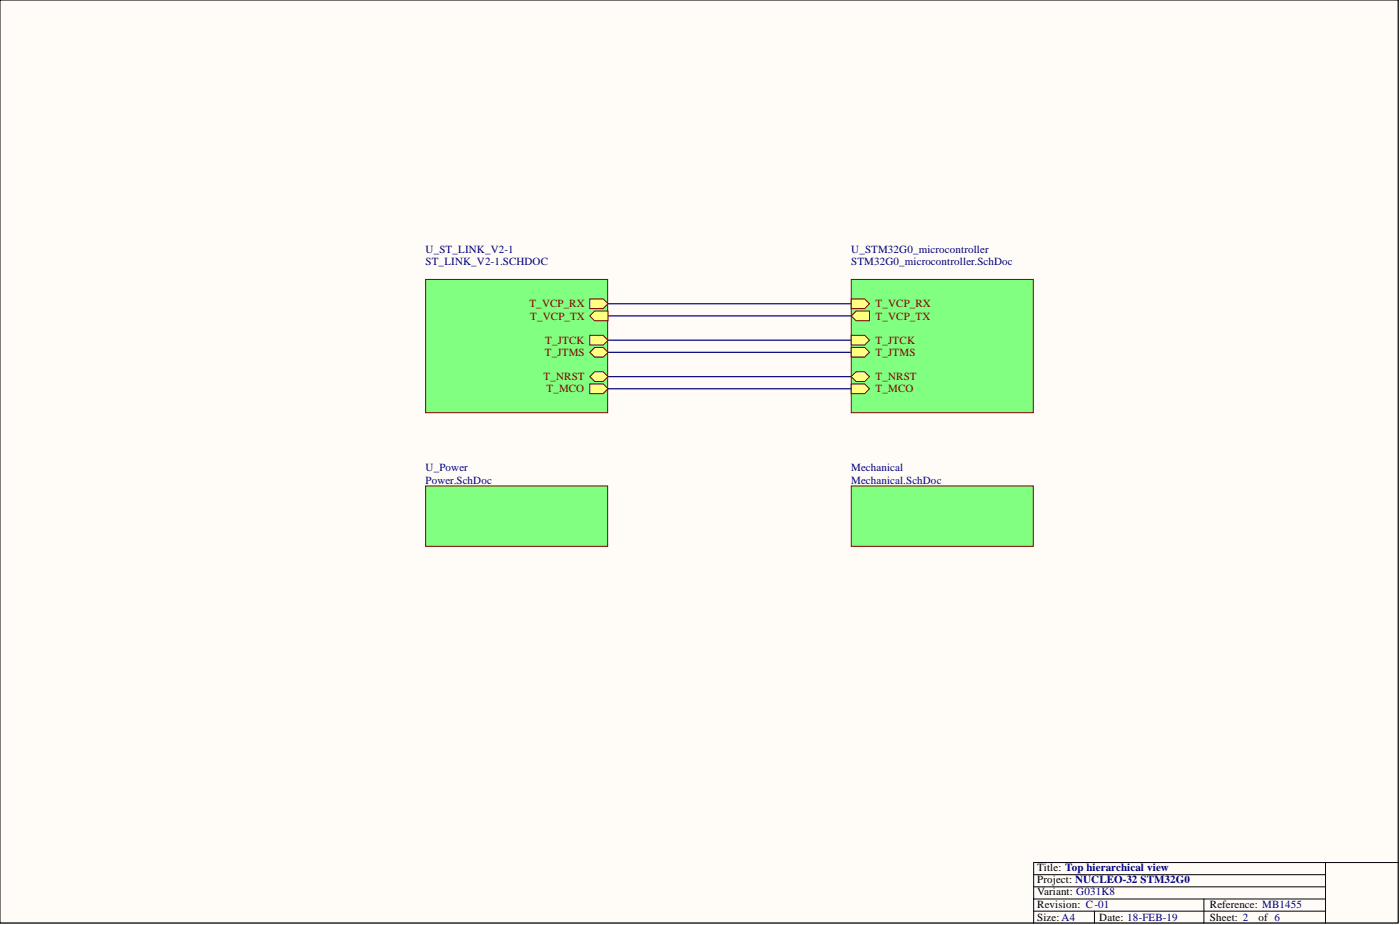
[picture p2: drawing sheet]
<svg xmlns="http://www.w3.org/2000/svg" width="292mm" height="193mm" viewBox="0 0 292 193" stroke-linecap="round" stroke-linejoin="round" font-family="sans-serif">
<defs><g id="words">
<g font-size="2.3" fill="#000080">
<text x="88.8" y="52.7">U_ST_LINK_V2-1</text>
<text x="177.6" y="52.7">U_STM32G0_microcontroller</text>
<text x="88.8" y="55.3">ST_LINK_V2-1.SCHDOC</text>
<text x="177.6" y="55.3">STM32G0_microcontroller.SchDoc</text>
<text x="88.8" y="98.3">U_Power</text>
<text x="88.8" y="100.9">Power.SchDoc</text>
<text x="177.6" y="98.3">Mechanical</text>
<text x="177.6" y="100.9">Mechanical.SchDoc</text>
</g>
<g font-size="2.3" fill="#800000">
<text x="110.5" y="64.1">T_VCP_RX</text>
<text x="182.7" y="64.1">T_VCP_RX</text>
<text x="110.6" y="66.7">T_VCP_TX</text>
<text x="113.8" y="71.7">T_JTCK</text>
<text x="182.7" y="71.7">T_JTCK</text>
<text x="182.7" y="66.7">T_VCP_TX</text>
<text x="113.7" y="74.3">T_JTMS</text>
<text x="182.7" y="74.3">T_JTMS</text>
<text x="113.4" y="79.3">T_NRST</text>
<text x="114" y="81.9">T_MCO</text>
<text x="182.7" y="79.3">T_NRST</text>
<text x="182.7" y="81.9">T_MCO</text>
</g>
<g font-size="2.3">
<text x="216.4" y="181.7">Title: Top hierarchical view</text>
<text x="216.4" y="184.3">Project: NUCLEO-32 STM32G0</text>
<text x="216.4" y="189.3">Revision: C-01</text>
<text x="216.4" y="186.8">Variant: G031K8</text>
<text x="252.5" y="189.3">Reference: MB1455</text>
<text x="216.4" y="192.1">Size: A4</text>
<text x="229.4" y="192.1">Date: 18-FEB-19</text>
<text x="252.5" y="192.1">Sheet: 2</text>
<text x="262.6" y="192.1">of 6</text>
</g>
</g></defs>
<path d="M0 0h291.7v192.5h-291.7z" fill="#fffcf8" stroke="#000" stroke-width=".21"/>
<path d="M276.6 179.9v12.7M291.8 179.9h-76.1v12.7M215.7 182.5h60.9M215.7 185h60.9M215.7 190.1h60.9M215.7 187.5h60.9M228.4 190.1v2.5M251.2 187.5v5.1" fill="none" stroke="#000" stroke-width=".21"/>
<g fill="#80ff80" stroke="#800000" stroke-width=".21">
<path d="M88.8 101.4h38v12.6h-38z"/>
<path d="M177.6 101.4h38v12.6h-38z"/>
</g>
<path d="M126.9 73.5h50.7M126.9 71h50.7M126.9 63.4h50.7M126.9 65.9h50.7M126.9 78.6h50.7" fill="none" stroke="#000080" stroke-width=".25"/>
<path d="M88.8 58.3h38v27.8h-38z" fill="#80ff80" stroke="#800000" stroke-width=".21"/>
<path d="M123.1 62.4h2.7l1.1 1-1.1 1h-2.7z" fill-rule="evenodd" fill="#ffff80"/>
<path d="M123.1 62.4h2.7l1.1 1-1.1 1h-2.7z" fill="none" stroke="#800000" stroke-width=".21"/>
<path d="M123.1 65.9l1-1h2.8v2h-2.8z" fill-rule="evenodd" fill="#ffff80"/>
<path d="M123.1 65.9l1-1h2.8v2h-2.8z" fill="none" stroke="#800000" stroke-width=".21"/>
<path d="M123.1 73.5l1-1h1.7l1.1 1-1.1 1h-1.7z" fill-rule="evenodd" fill="#ffff80"/>
<path d="M123.1 73.5l1-1h1.7l1.1 1-1.1 1h-1.7z" fill="none" stroke="#800000" stroke-width=".21"/>
<path d="M123.1 70h2.7l1.1 1-1.1 1h-2.7z" fill-rule="evenodd" fill="#ffff80"/>
<path d="M123.1 70h2.7l1.1 1-1.1 1h-2.7z" fill="none" stroke="#800000" stroke-width=".21"/>
<path d="M123.1 78.6l1-1h1.7l1.1 1-1.1 1h-1.7z" fill-rule="evenodd" fill="#ffff80"/>
<path d="M123.1 78.6l1-1h1.7l1.1 1-1.1 1h-1.7z" fill="none" stroke="#800000" stroke-width=".21"/>
<path d="M123.1 80.1h2.7l1.1 1-1.1 1h-2.7z" fill-rule="evenodd" fill="#ffff80"/>
<path d="M123.1 80.1h2.7l1.1 1-1.1 1h-2.7z" fill="none" stroke="#800000" stroke-width=".21"/>
<path d="M177.6 58.3h38v27.8h-38z" fill="#80ff80" stroke="#800000" stroke-width=".21"/>
<path d="M177.6 78.6l1-1h1.8l1 1-1 1h-1.8z" fill-rule="evenodd" fill="#ffff80"/>
<path d="M177.6 78.6l1-1h1.8l1 1-1 1h-1.8z" fill="none" stroke="#800000" stroke-width=".21"/>
<path d="M177.6 70h2.8l1 1-1 1h-2.8z" fill-rule="evenodd" fill="#ffff80"/>
<path d="M177.6 70h2.8l1 1-1 1h-2.8z" fill="none" stroke="#800000" stroke-width=".21"/>
<path d="M177.6 72.5h2.8l1 1-1 1h-2.8z" fill-rule="evenodd" fill="#ffff80"/>
<path d="M177.6 72.5h2.8l1 1-1 1h-2.8z" fill="none" stroke="#800000" stroke-width=".21"/>
<path d="M177.6 62.4h2.8l1 1-1 1h-2.8z" fill-rule="evenodd" fill="#ffff80"/>
<path d="M177.6 62.4h2.8l1 1-1 1h-2.8z" fill="none" stroke="#800000" stroke-width=".21"/>
<path d="M177.6 65.9l1-1h2.8v2h-2.8z" fill-rule="evenodd" fill="#ffff80"/>
<path d="M177.6 65.9l1-1h2.8v2h-2.8z" fill="none" stroke="#800000" stroke-width=".21"/>
<path d="M177.6 80.1h2.8l1 1-1 1h-2.8z" fill-rule="evenodd" fill="#ffff80"/>
<path d="M177.6 80.1h2.8l1 1-1 1h-2.8z" fill="none" stroke="#800000" stroke-width=".21"/>
<path d="M126.9 81.1h50.7" fill="none" stroke="#000080" stroke-width=".25"/>
<use href="#words"/>
</svg>
